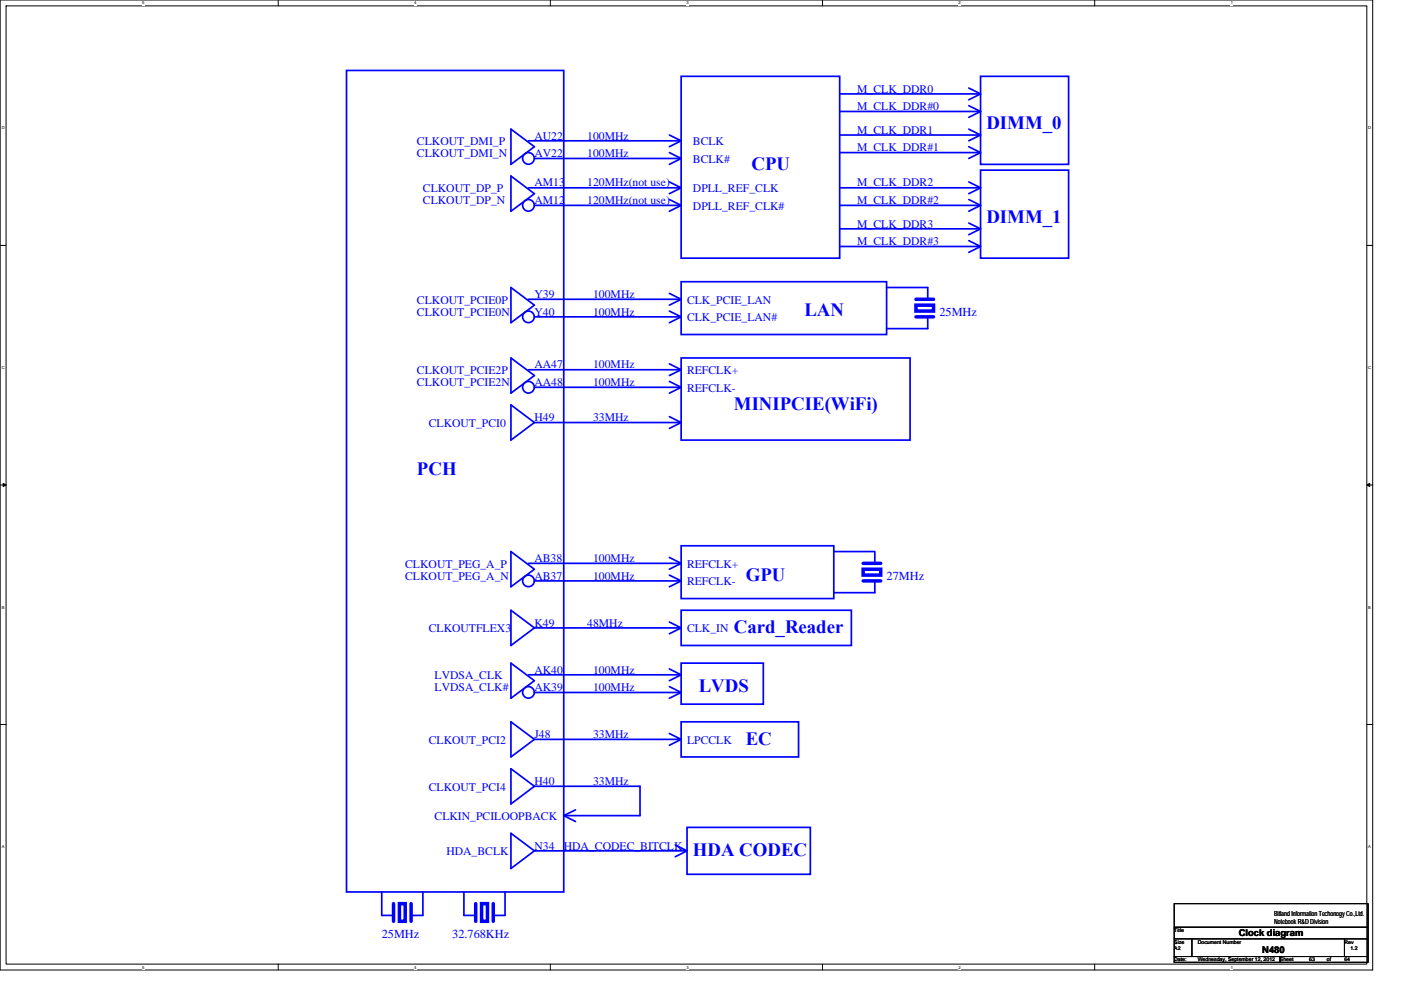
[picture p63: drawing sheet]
<svg xmlns="http://www.w3.org/2000/svg" width="297mm" height="210mm" viewBox="0 0 297 210" stroke-linecap="round" stroke-linejoin="round" font-family="sans-serif">
<defs><g id="words">
<g font-size="4" fill="#00f">
<text x="209.1" y="27.3">DIMM_0</text>
<text x="159.4" y="36">CPU</text>
<text x="209.1" y="47.2">DIMM_1</text>
<text x="170.6" y="67.1">LAN</text>
<text x="155.6" y="87">MINIPCIE(WiFi)</text>
<text x="88.4" y="100.7">PCH</text>
<text x="158.1" y="123.1">GPU</text>
<text x="155.6" y="134.3">Card_Reader</text>
<text x="148.1" y="146.8">LVDS</text>
<text x="158.1" y="158">EC</text>
<text x="146.9" y="181.6">HDA CODEC</text>
</g>
<g font-size="2.6" fill="#00f">
<text x="199.2" y="67.1">25MHz</text>
<text x="188" y="123.1">27MHz</text>
<text x="80.9" y="199">25MHz</text>
<text x="95.9" y="199">32.768KHz</text>
</g>
<g font-size="2.5" fill="#00f">
<text x="181.8" y="19.6">M_CLK_DDR0</text>
<text x="181.8" y="23.4">M_CLK_DDR#0</text>
<text x="113.3" y="29.6">AU22</text>
<text x="124.5" y="29.6">100MHz</text>
<text x="181.8" y="28.3">M_CLK_DDR1</text>
<text x="88.4" y="30.8">CLKOUT_DMI_P</text>
<text x="88.4" y="33.3">CLKOUT_DMI_N</text>
<text x="113.3" y="33.3">AV22</text>
<text x="124.5" y="33.3">100MHz</text>
<text x="146.9" y="34.6">BCLK#</text>
<text x="146.9" y="30.8">BCLK</text>
<text x="181.8" y="32.1">M_CLK_DDR#1</text>
<text x="89.7" y="40.8">CLKOUT_DP_P</text>
<text x="113.3" y="39.5">AM13</text>
<text x="124.5" y="39.5">120MHz(not use)</text>
<text x="146.9" y="40.8">DPLL_REF_CLK</text>
<text x="181.8" y="39.5">M_CLK_DDR2</text>
<text x="89.7" y="43.3">CLKOUT_DP_N</text>
<text x="113.3" y="43.3">AM12</text>
<text x="124.5" y="43.3">120MHz(not use)</text>
<text x="146.9" y="44.5">DPLL_REF_CLK#</text>
<text x="181.8" y="43.3">M_CLK_DDR#2</text>
<text x="181.8" y="48.3">M_CLK_DDR3</text>
<text x="181.8" y="52">M_CLK_DDR#3</text>
<text x="88.4" y="64.4">CLKOUT_PCIE0P</text>
<text x="113.3" y="63.2">Y39</text>
<text x="125.7" y="63.2">100MHz</text>
<text x="145.7" y="64.4">CLK_PCIE_LAN</text>
<text x="88.4" y="66.9">CLKOUT_PCIE0N</text>
<text x="113.3" y="66.9">Y40</text>
<text x="125.7" y="66.9">100MHz</text>
<text x="145.7" y="68.2">CLK_PCIE_LAN#</text>
<text x="88.4" y="81.9">CLKOUT_PCIE2N</text>
<text x="88.4" y="79.4">CLKOUT_PCIE2P</text>
<text x="113.3" y="78.1">AA47</text>
<text x="113.3" y="81.9">AA48</text>
<text x="125.7" y="81.9">100MHz</text>
<text x="125.7" y="78.1">100MHz</text>
<text x="145.7" y="83.1">REFCLK-</text>
<text x="145.7" y="79.4">REFCLK+</text>
<text x="113.3" y="89.3">H49</text>
<text x="125.7" y="89.3">33MHz</text>
<text x="90.9" y="90.6">CLKOUT_PCI0</text>
<text x="113.3" y="119.2">AB38</text>
<text x="125.7" y="119.2">100MHz</text>
<text x="85.9" y="122.9">CLKOUT_PEG_A_N</text>
<text x="85.9" y="120.4">CLKOUT_PEG_A_P</text>
<text x="113.3" y="122.9">AB37</text>
<text x="125.7" y="122.9">100MHz</text>
<text x="145.7" y="120.4">REFCLK+</text>
<text x="145.7" y="124.2">REFCLK-</text>
<text x="90.9" y="134.1">CLKOUTFLEX3</text>
<text x="113.3" y="132.9">K49</text>
<text x="124.5" y="132.9">48MHz</text>
<text x="145.7" y="134.1">CLK_IN</text>
<text x="113.3" y="142.9">AK40</text>
<text x="125.7" y="142.9">100MHz</text>
<text x="92.1" y="146.6">LVDSA_CLK#</text>
<text x="92.1" y="144.1">LVDSA_CLK</text>
<text x="113.3" y="146.6">AK39</text>
<text x="125.7" y="146.6">100MHz</text>
<text x="90.9" y="157.8">CLKOUT_PCI2</text>
<text x="113.3" y="156.5">J48</text>
<text x="125.7" y="156.5">33MHz</text>
<text x="145.7" y="157.8">LPCCLK</text>
<text x="90.9" y="167.7">CLKOUT_PCI4</text>
<text x="113.3" y="166.5">H40</text>
<text x="125.7" y="166.5">33MHz</text>
<text x="92.1" y="174">CLKIN_PCILOOPBACK</text>
<text x="94.6" y="181.4">HDA_BCLK</text>
<text x="113.3" y="180.2">N34</text>
<text x="119.5" y="180.2">HDA_CODEC_BITCLK</text>
</g>
<g font-size="2">
<text x="262.7" y="198.5">Clock diagram</text>
<text x="267.6" y="202.2">N480</text>
</g>
<g font-size="1.5">
<text x="270.1" y="194.3">Bitland Information Techonogy Co.,Ltd.</text>
<text x="270.1" y="196.1">Notebook R&amp;D Division</text>
</g>
<g font-size="1.1">
<text x="249" y="197.7">Title</text>
<text x="249" y="200.2">Size</text>
<text x="249" y="203.9">Date:</text>
<text x="249" y="201.4">A2</text>
<text x="253.9" y="200.2">Document Number</text>
<text x="253.9" y="203.9">Wednesday, September 12, 2012</text>
<text x="271.4" y="203.9">Sheet</text>
<text x="277.6" y="203.9">63</text>
<text x="281.3" y="203.9">of</text>
<text x="285" y="203.9">64</text>
<text x="285" y="200.2">Rev</text>
<text x="286.3" y="201.4">1.2</text>
</g>
<g font-size=".9">
<text x="30.1" y="1">5</text>
<text x="87.8" y="1">4</text>
<text x="145.5" y="1">3</text>
<text x="203.2" y="1">2</text>
<text x="260.9" y="1">1</text>
<text x=".4" y="27.5">D</text>
<text x="290.1" y="27.5">D</text>
<text x=".4" y="78.3">C</text>
<text x="290.1" y="78.3">C</text>
<text x=".4" y="129.1">B</text>
<text x="290.1" y="129.1">B</text>
<text x=".4" y="179.9">A</text>
<text x="290.1" y="179.9">A</text>
<text x="30.1" y="205.4">5</text>
<text x="87.8" y="205.4">4</text>
<text x="145.5" y="205.4">3</text>
<text x="203.2" y="205.4">2</text>
<text x="260.9" y="205.4">1</text>
</g>
</g></defs>
<path d="M0 0h291v205.7h-291zM1.3 1.2h288.5v203.3h-288.5z" fill="none" stroke="#000" stroke-width=".21"/>
<g fill="#fff">
<path d="M30.1 .1h.5v1h-.5z"/>
<path d="M30.1 204.6h.5v1h-.5z"/>
</g>
<path d="M59 0v1.2M59 204.5v1.2" fill="none" stroke="#000" stroke-width=".21"/>
<g fill="#fff">
<path d="M87.8 .1h.5v1h-.5z"/>
<path d="M87.8 204.6h.5v1h-.5z"/>
</g>
<path d="M116.7 0v1.2M116.7 204.5v1.2" fill="none" stroke="#000" stroke-width=".21"/>
<g fill="#fff">
<path d="M145.5 .1h.5v1h-.5z"/>
<path d="M145.5 204.6h.5v1h-.5z"/>
</g>
<path d="M174.4 0v1.2M174.4 204.5v1.2" fill="none" stroke="#000" stroke-width=".21"/>
<g fill="#fff">
<path d="M203.2 .1h.5v1h-.5z"/>
<path d="M203.2 204.6h.5v1h-.5z"/>
</g>
<path d="M232.1 0v1.2M232.1 204.5v1.2" fill="none" stroke="#000" stroke-width=".21"/>
<g fill="#fff">
<path d="M260.9 .1h.5v1h-.5z"/>
<path d="M260.9 204.6h.5v1h-.5z"/>
<path d="M.4 26.6h.6v1h-.6z"/>
<path d="M290.1 26.6h.6v1h-.6z"/>
<path d="M.4 77.4h.6v1h-.6z"/>
<path d="M290.1 77.4h.6v1h-.6z"/>
</g>
<path d="M0 52h1.3M289.8 52h1.2" fill="none" stroke="#000" stroke-width=".21"/>
<g fill="#fff">
<path d="M.4 128.3h.5v1h-.5z"/>
<path d="M290.1 128.3h.6v1h-.6z"/>
</g>
<path d="M0 102.9h1.3M289.8 102.9h1.2" fill="none" stroke="#000" stroke-width=".21"/>
<path d="M.7 102.5l.6 .4-.6 .3zM289.8 102.9l.6-.4v.7z" fill="#000" stroke="#000" stroke-width=".21"/>
<g fill="#fff">
<path d="M.4 179.1h.5v1h-.5z"/>
<path d="M290.1 179.1h.6v1h-.6z"/>
</g>
<path d="M0 153.7h1.3M289.8 153.7h1.2M249 191.7h41v12.4h-41zM249 199.1h41M249 196.7h41M252.7 199.1v3.8M285 199.1v3.8M249 202.9h41M271.4 202.9v1.2" fill="none" stroke="#000" stroke-width=".21"/>
<g fill="none" stroke="#00f" stroke-width=".36">
<path d="M73.5 14.9h46v174.3h-46zM144.4 16.2h33.6v38.6h-33.6zM178 19.9h29.9M205.4 18.7l2.5 1.2M207.9 16.2h18.7v18.7h-18.7zM207.9 19.9l-2.5 1.3M108.3 27.4l5 3.7-5 3.8zM108.3 37.3l5 3.8-5 3.7zM112.1 29.9h32.3M112.1 39.8h32.3M113.3 33.6h31.1M141.9 32.4l2.5 1.2"/>
<path d="M141.9 28.6l2.5 1.3M141.9 38.6l2.5 1.2M144.4 33.6l-2.5 1.3M144.4 29.9l-2.5 1.2M144.4 39.8l-2.5 1.3M178 39.8h29.9M178 23.6h29.9M178 28.6h29.9M205.4 38.6l2.5 1.2M205.4 31.1l2.5 1.3h-29.9M205.4 22.4l2.5 1.2M205.4 27.4l2.5 1.2"/>
<path d="M207.9 36.1h18.7v18.7h-18.7zM207.9 39.8l-2.5 1.3M207.9 23.6l-2.5 1.3M207.9 28.6l-2.5 1.3M207.9 32.4l-2.5 1.2M113.3 43.6h31.1M141.9 42.3l2.5 1.3M144.4 59.8h43.6v11.2h-43.6zM144.4 43.6l-2.5 1.2M178 48.5h29.9M178 43.6h29.9M205.4 51l2.5 1.3h-29.9"/>
<path d="M205.4 42.3l2.5 1.3M205.4 47.3l2.5 1.2M207.9 43.6l-2.5 1.2M207.9 48.5l-2.5 1.3M207.9 52.3l-2.5 1.2M108.3 61l5 3.7-5 3.8zM108.3 75.9l5 3.8-5 3.7zM112.1 63.5h32.3M112.1 78.4h32.3M113.3 67.2h31.1M141.9 66l2.5 1.2M141.9 62.2l2.5 1.3"/>
<path d="M141.9 77.2l2.5 1.2M144.4 75.9h48.6v17.4h-48.6zM144.4 67.2l-2.5 1.3M144.4 63.5l-2.5 1.2M144.4 78.4l-2.5 1.3M188 61h8.7v2.5M196.7 67.2v2.5h-8.7M108.3 85.9l5 3.7-5 3.7zM113.3 89.6h31.1M113.3 82.1h31.1M141.9 80.9l2.5 1.2M141.9 88.4l2.5 1.2"/>
<path d="M144.4 82.1l-2.5 1.3M144.4 89.6l-2.5 1.3M108.3 117l5 3.7-5 3.8zM112.1 119.5h32.3M141.9 118.2l2.5 1.3M144.4 119.5l-2.5 1.2M144.4 115.8h32.4v11.2h-32.4zM176.8 117h8.7v2.5M108.3 129.4l5 3.8-5 3.7zM113.3 123.2h31.1M113.3 133.2h31.1M141.9 122l2.5 1.2"/>
<path d="M141.9 131.9l2.5 1.3M144.4 129.4h36.1v7.5h-36.1zM144.4 123.2l-2.5 1.3M144.4 133.2l-2.5 1.2M185.5 123.2v2.5h-8.7M108.3 140.7l5 3.7-5 3.7zM108.3 153.1l5 3.7-5 3.7zM112.1 143.1h32.3M113.3 146.9h31.1M141.9 155.6l2.5 1.2h-31.1M141.9 141.9l2.5 1.2M141.9 145.6l2.5 1.3"/>
<path d="M144.4 156.8l-2.5 1.3M144.4 140.7h17.4v8.7h-17.4zM144.4 153.1h24.9v7.4h-24.9zM144.4 143.1l-2.5 1.3M144.4 146.9l-2.5 1.2M108.3 163l5 3.8-5 3.7zM108.3 176.7l5 3.8-5 3.7zM113.3 166.8h22.4v6.2h-16.2M119.5 173l2.5 1.2M122 171.8l-2.5 1.2M143.2 179.2l2.5 1.3M145.7 175.5h26.1v9.9h-26.1z"/>
<path d="M80.9 189.2v5h2.5M89.7 189.2v5h-2.5M98.4 189.2v5h2.5M107.1 189.2v5h-2.5M113.3 180.5h32.4M145.7 180.5l-2.5 1.2"/>
<circle cx="112" cy="33.6" r="1.24"/>
<circle cx="112" cy="43.5" r="1.24"/>
<circle cx="112" cy="67.2" r="1.23"/>
<circle cx="112" cy="82.1" r="1.24"/>
<circle cx="112" cy="123.2" r="1.23"/>
<circle cx="112" cy="146.9" r="1.23"/>
</g>
<path d="M194.2 67.2h3.7M194.2 63.5h3.7M194.2 64.7h3.7v1.3h-3.7zM183 119.5h3.7M183 120.7h3.7v1.3h-3.7zM183 123.2h3.7M83.4 191.7v3.7M84.7 191.7h1.2v3.7h-1.2zM87.2 191.7v3.7M100.9 191.7v3.7M102.1 191.7h1.3v3.7h-1.3zM104.6 191.7v3.7" fill="none" stroke="#00f" stroke-width=".74"/>
<use href="#words"/>
</svg>
